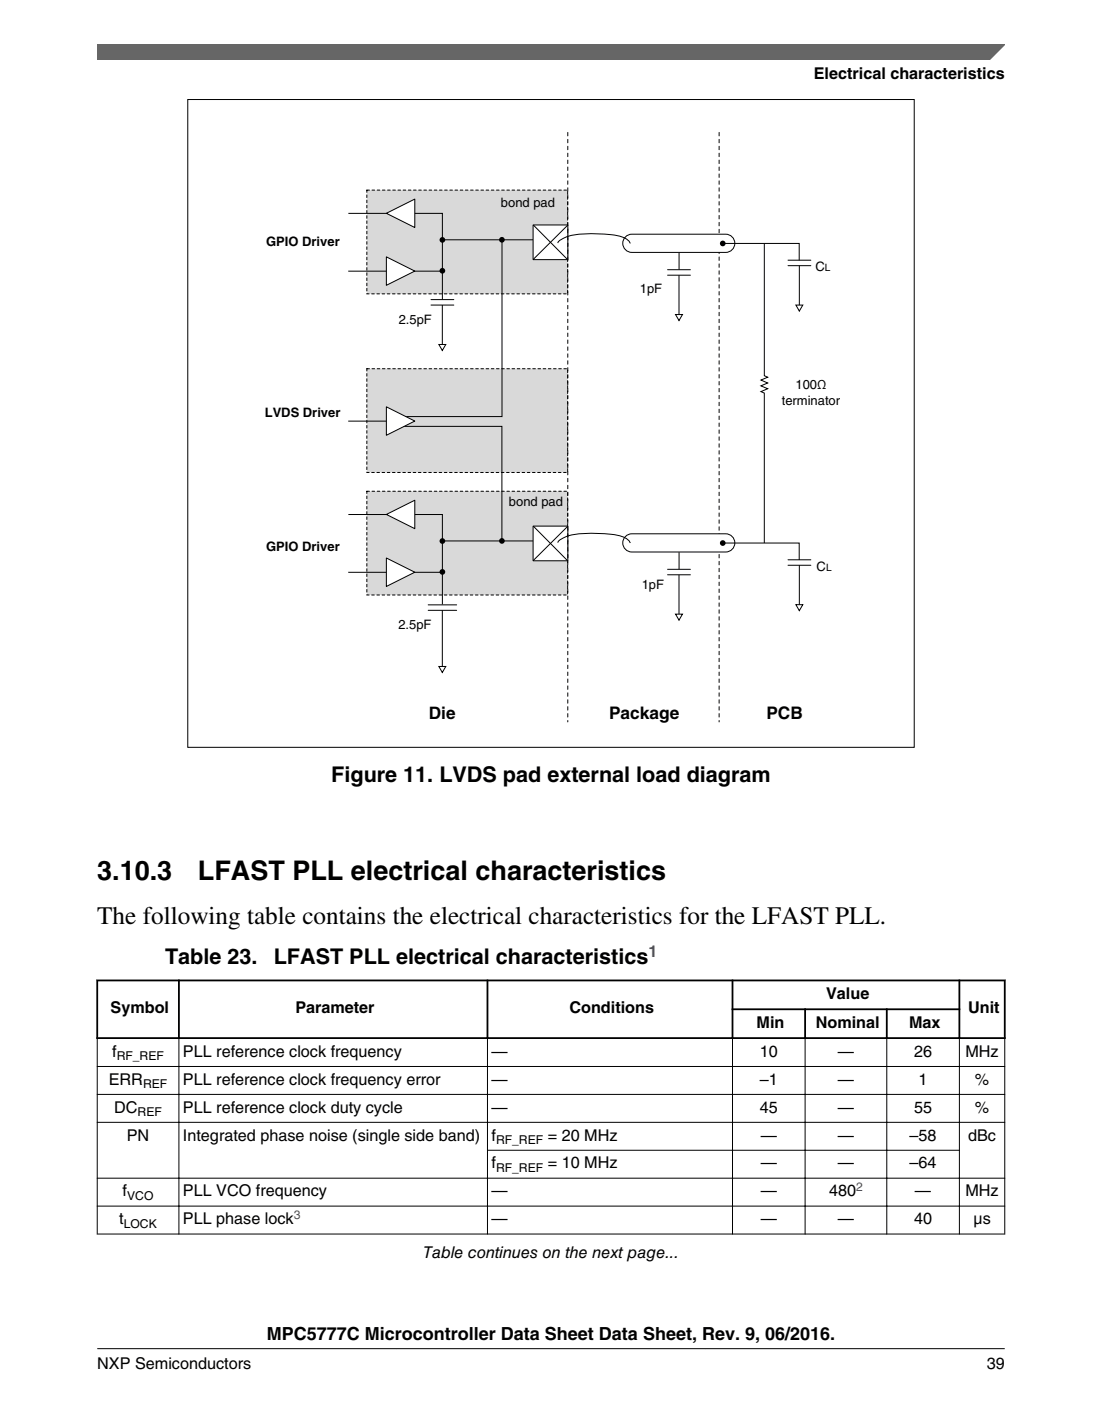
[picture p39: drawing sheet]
<svg xmlns="http://www.w3.org/2000/svg" width="216mm" height="274mm" viewBox="0 0 216 274" stroke-linecap="round" stroke-linejoin="round" font-family="sans-serif">
<defs><g id="words">
<g font-size="5.3">
<text x="19.1" y="172.3">3.10.3</text>
<text x="38.8" y="172.3">LFAST PLL electrical characteristics</text>
</g>
<text font-size="4.9" x="19" y="180.8">The following table contains the electrical characteristics for the LFAST PLL.</text>
<g font-size="4.2">
<text x="64.9" y="153">Figure 11. LVDS pad external load diagram</text>
<text x="32.3" y="188.8">Table 23.</text>
<text x="53.6" y="188.8">LFAST PLL electrical characteristics</text>
</g>
<text font-size="3.5" x="52.3" y="262.3">MPC5777C Microcontroller Data Sheet Data Sheet, Rev. 9, 06/2016.</text>
<g font-size="3.4">
<text x="84" y="140.7">Die</text>
<text x="119.3" y="140.7">Package</text>
<text x="150.2" y="140.8">PCB</text>
</g>
<g font-size="3.2">
<text x="159.4" y="15.5">Electrical characteristics</text>
<text x="161.9" y="195.6">Value</text>
<text x="21.7" y="198.4">Symbol</text>
<text x="57.9" y="198.4">Parameter</text>
<text x="111.6" y="198.4">Conditions</text>
<text x="148.2" y="201.3">Min</text>
<text x="159.8" y="201.3">Nominal</text>
<text x="178.1" y="201.3">Max</text>
<text x="189.7" y="198.4">Unit</text>
<text x="22" y="206.9">f</text>
<text x="35.8" y="206.9">PLL reference clock frequency</text>
<text x="96.3" y="206.9">—</text>
<text x="148.9" y="206.9">10</text>
<text x="164.1" y="206.9">—</text>
<text x="179.1" y="206.9">26</text>
<text x="189.1" y="206.9">MHz</text>
<text x="21.3" y="212.4">ERR</text>
<text x="35.8" y="212.4">PLL reference clock frequency error</text>
<text x="96.3" y="212.4">—</text>
<text x="148.9" y="212.4">–1</text>
<text x="164.1" y="212.4">—</text>
<text x="180" y="212.4">1</text>
<text x="191" y="212.4">%</text>
<text x="22.4" y="217.8">DC</text>
<text x="35.8" y="217.8">PLL reference clock duty cycle</text>
<text x="96.3" y="217.8">—</text>
<text x="148.9" y="217.8">45</text>
<text x="164.1" y="217.8">—</text>
<text x="179.1" y="217.8">55</text>
<text x="191" y="217.8">%</text>
<text x="24.8" y="223.3">PN</text>
<text x="35.8" y="223.3">Integrated phase noise (single side band)</text>
<text x="96.3" y="223.3">f</text>
<text x="107.3" y="223.3">= 20 MHz</text>
<text x="149" y="223.3">—</text>
<text x="164.1" y="223.3">—</text>
<text x="178.2" y="223.3">–58</text>
<text x="189.7" y="223.3">dBc</text>
<text x="96.3" y="228.8">f</text>
<text x="107.3" y="228.8">= 10 MHz</text>
<text x="149" y="228.8">—</text>
<text x="164.1" y="228.8">—</text>
<text x="178.2" y="228.8">–64</text>
<text x="23.4" y="239.7">t</text>
<text x="24" y="234.3">f</text>
<text x="35.8" y="234.3">PLL VCO frequency</text>
<text x="35.8" y="239.7">PLL phase lock</text>
<text x="96.3" y="234.3">—</text>
<text x="96.3" y="239.7">—</text>
<text x="149" y="234.3">—</text>
<text x="149" y="239.7">—</text>
<text x="162.4" y="234.3">480</text>
<text x="164.1" y="239.7">—</text>
<text x="179.1" y="239.7">40</text>
<text x="179.3" y="234.3">—</text>
<text x="189.1" y="234.3">MHz</text>
<text x="190.7" y="239.7">μs</text>
<text x="82.9" y="246.2">Table continues on the next page...</text>
<text x="19" y="268">NXP Semiconductors</text>
<text x="193.3" y="268">39</text>
</g>
<text font-size="3.2" fill="#00f" x="127" y="187.4">1</text>
<g font-size="2.5">
<text x="98.1" y="40.5">bond pad</text>
<text x="52.2" y="48.1">GPIO Driver</text>
<text x="159.8" y="53.1">C</text>
<text x="125.4" y="57.4">1pF</text>
<text x="78.1" y="63.4">2.5pF</text>
<text x="155.9" y="76.1">100Ω</text>
<text x="51.9" y="81.7">LVDS Driver</text>
<text x="153.2" y="79.3">terminator</text>
<text x="99.7" y="99.1">bond pad</text>
<text x="52.2" y="108">GPIO Driver</text>
<text x="160" y="111.8">C</text>
<text x="125.7" y="115.2">1pF</text>
<text x="78" y="123.2">2.5pF</text>
</g>
<g font-size="2.4">
<text x="22.9" y="207.5">RF_REF</text>
<text x="28" y="213">REF</text>
<text x="27" y="218.5">REF</text>
<text x="97.2" y="224">RF_REF</text>
<text x="97.2" y="229.4">RF_REF</text>
<text x="24.9" y="234.9">VCO</text>
<text x="24.3" y="240.4">LOCK</text>
</g>
<g font-size="2.4" fill="#00f">
<text x="167.7" y="233.2">2</text>
<text x="57.6" y="238.7">3</text>
</g>
<g font-size="2">
<text x="161.6" y="53.1">L</text>
<text x="161.8" y="111.8">L</text>
</g>
</g></defs>
<g fill="#d9d9d9" stroke="#000" stroke-width=".2" stroke-dasharray=".5 .5">
<path d="M71.9 72.2h39.3v20.3h-39.3z" fill-rule="evenodd"/>
<path d="M71.9 96.2h39.3v20.3h-39.3z" fill-rule="evenodd"/>
</g>
<path d="M68.2 112.1h18.5M68.3 100.7h18.4v17.7M86.7 105.9h17.8" fill="none" stroke="#000" stroke-width=".2"/>
<g fill="#fff" stroke="#000" stroke-width=".2">
<path d="M75.7 100.7l5.6-2.8v5.6z" fill-rule="evenodd"/>
<path d="M75.7 109.3l5.6 2.7-5.6 2.8z" fill-rule="evenodd"/>
</g>
<g fill="#000">
<circle cx="86.7" cy="112" r=".55"/>
<circle cx="86.7" cy="105.9" r=".55"/>
<circle cx="98.3" cy="105.9" r=".55"/>
</g>
<path d="M104.4 103h6.8v6.8h-6.8z" fill-rule="evenodd" fill="#fff" stroke="#000" stroke-width=".2"/>
<path d="M83.9 118.4h5.6M83.9 119.5h5.6M86.7 119.5v12.2M104.5 103l6.7 6.8M111.2 103.1l-6.7 6.6" fill="none" stroke="#000" stroke-width=".2"/>
<path d="M86 130.5h1.3l-.6 1.2z" fill-rule="evenodd" fill="#fff" stroke="#000" stroke-width=".2"/>
<path d="M71.9 37.2h39.3v20.3h-39.3z" fill-rule="evenodd" fill="#d9d9d9" stroke="#000" stroke-width=".2" stroke-dasharray=".5 .5"/>
<path d="M36.8 19.5h142.3v126.8h-142.3zM68.2 53.1h18.5M68.3 41.8h18.4v16.8M86.7 47h17.8" fill="none" stroke="#000" stroke-width=".2"/>
<g fill="#fff" stroke="#000" stroke-width=".2">
<path d="M75.7 41.8l5.6-2.8v5.6z" fill-rule="evenodd"/>
<path d="M75.7 50.3l5.6 2.8-5.6 2.8z" fill-rule="evenodd"/>
</g>
<g fill="#000">
<circle cx="86.7" cy="53" r=".55"/>
<circle cx="86.7" cy="47" r=".55"/>
<circle cx="98.3" cy="47" r=".55"/>
</g>
<path d="M98.4 46.9v34.7h-19.4" fill="none" stroke="#000" stroke-width=".2"/>
<path d="M104.4 44h6.8v6.8h-6.8z" fill-rule="evenodd" fill="#fff" stroke="#000" stroke-width=".2"/>
<path d="M84.4 58.7h4.5M84.4 59.7h4.5M86.7 59.7v9M104.5 44.1l6.7 6.7M111.2 44.1l-6.7 6.7" fill="none" stroke="#000" stroke-width=".2"/>
<path d="M86 67.5h1.3l-.6 1.1z" fill-rule="evenodd" fill="#fff" stroke="#000" stroke-width=".2"/>
<path d="M68.2 82.5h7.7M79 83.5h19.3v22.4" fill="none" stroke="#000" stroke-width=".2"/>
<path d="M75.7 79.7l5.6 2.7-5.6 2.8z" fill-rule="evenodd" fill="#fff" stroke="#000" stroke-width=".2"/>
<path d="M111.2 25.9v115.5M140.9 25.9v115.5" fill="none" stroke="#000" stroke-width=".2" stroke-dasharray=".7 .7"/>
<path d="M122.5 46.4l.8-.5h.5h18.4a1.78 1.78 0 0 1 1.8 1.7 1.78 1.78 0 0 1-1.8 1.8h-18.4a1.78 1.78 0 0 1-1.7-1.1 1.78 1.78 0 0 1 .4-1.9z" fill-rule="evenodd" fill="#fff" stroke="#000" stroke-width=".2"/>
<path d="M109.3 47.6a2.68 2.68 0 0 1 2.1-1.4 24.6 24.6 0 0 1 10.6 .3 2.07 2.07 0 0 1 1.5 1.2M133 53.9v8.9" fill="none" stroke="#000" stroke-width=".2"/>
<path d="M132.4 61.6h1.3l-.7 1.2z" fill-rule="evenodd" fill="#fff" stroke="#000" stroke-width=".2"/>
<path d="M154.4 50.9h4.5M154.4 52h4.5M156.6 52v8.9" fill="none" stroke="#000" stroke-width=".2"/>
<path d="M155.9 59.7h1.4l-.7 1.2z" fill-rule="evenodd" fill="#fff" stroke="#000" stroke-width=".2"/>
<path d="M130.8 52.8h4.5M130.8 53.9h4.5M133 49.5v3.3M141.8 47.7h14.8v3.3" fill="none" stroke="#000" stroke-width=".2"/>
<circle cx="141.6" cy="47.7" r=".55" fill="#000"/>
<path d="M122.5 105l.8-.4 .5-.1h18.4a1.78 1.78 0 0 1 1.8 1.8 1.78 1.78 0 0 1-1.8 1.8h-18.4a1.78 1.78 0 0 1-1.7-1.1 1.78 1.78 0 0 1 .4-2z" fill-rule="evenodd" fill="#fff" stroke="#000" stroke-width=".2"/>
<path d="M109.3 106.3a2.68 2.68 0 0 1 2.1-1.4 24.6 24.6 0 0 1 10.6 .2 2.07 2.07 0 0 1 1.5 1.2M133 112.6v8.9" fill="none" stroke="#000" stroke-width=".2"/>
<path d="M132.4 120.3h1.3l-.7 1.1z" fill-rule="evenodd" fill="#fff" stroke="#000" stroke-width=".2"/>
<path d="M154.4 109.6h4.5M154.4 110.7h4.5M156.6 110.7v8.9" fill="none" stroke="#000" stroke-width=".2"/>
<path d="M155.9 118.4h1.4l-.7 1.2z" fill-rule="evenodd" fill="#fff" stroke="#000" stroke-width=".2"/>
<path d="M149.7 47.7v25.9l.7 .3-1.3 .5 1.3 .6-1.3 .6 1.3 .5-1.3 .6 .6 .3v29.3M130.8 111.5h4.5M130.8 112.5h4.5M133 108.1v3.3M141.8 106.3h14.8v3.3" fill="none" stroke="#000" stroke-width=".2"/>
<circle cx="141.6" cy="106.3" r=".55" fill="#000"/>
<g fill="#fff">
<path d="M19 185.3h177.8v62.1h-177.8z" fill-rule="evenodd"/>
<path d="M19.2 192.2h15.7v10.9h-15.7z" fill-rule="evenodd"/>
<path d="M35.2 192.2h60.1v10.9h-60.1z" fill-rule="evenodd"/>
<path d="M95.7 192.2h47.6v10.9h-47.6z" fill-rule="evenodd"/>
<path d="M143.7 192.2h44.1v5.2h-44.1z" fill-rule="evenodd"/>
<path d="M188.1 192.2h8.6v10.9h-8.6z" fill-rule="evenodd"/>
<path d="M143.7 197.8h13.9v5.3h-13.9z" fill-rule="evenodd"/>
<path d="M157.9 197.8h15.7v5.3h-15.7z" fill-rule="evenodd"/>
<path d="M173.9 197.8h13.9v5.3h-13.9z" fill-rule="evenodd"/>
<path d="M19.1 203.4h15.9v5.3h-15.9z" fill-rule="evenodd"/>
<path d="M35.1 203.4h60.3v5.3h-60.3z" fill-rule="evenodd"/>
<path d="M95.6 203.4h47.8v5.3h-47.8z" fill-rule="evenodd"/>
<path d="M143.6 203.4h14v5.3h-14z" fill-rule="evenodd"/>
<path d="M157.8 203.4h15.8v5.3h-15.8z" fill-rule="evenodd"/>
<path d="M173.8 203.4h14.1v5.3h-14.1z" fill-rule="evenodd"/>
<path d="M188 203.4h8.8v5.3h-8.8z" fill-rule="evenodd"/>
<path d="M19.1 208.9h15.9v5.3h-15.9z" fill-rule="evenodd"/>
<path d="M35.1 208.9h60.3v5.3h-60.3z" fill-rule="evenodd"/>
<path d="M95.6 208.9h47.8v5.3h-47.8z" fill-rule="evenodd"/>
<path d="M143.6 208.9h14v5.3h-14z" fill-rule="evenodd"/>
<path d="M157.8 208.9h15.8v5.3h-15.8z" fill-rule="evenodd"/>
<path d="M173.8 208.9h14.1v5.3h-14.1z" fill-rule="evenodd"/>
<path d="M188 208.9h8.8v5.3h-8.8z" fill-rule="evenodd"/>
<path d="M19.1 214.4h15.9v5.3h-15.9z" fill-rule="evenodd"/>
<path d="M35.1 214.4h60.3v5.3h-60.3z" fill-rule="evenodd"/>
<path d="M95.6 214.4h47.8v5.3h-47.8z" fill-rule="evenodd"/>
<path d="M143.6 214.4h14v5.3h-14z" fill-rule="evenodd"/>
<path d="M157.8 214.4h15.8v5.3h-15.8z" fill-rule="evenodd"/>
<path d="M173.8 214.4h14.1v5.3h-14.1z" fill-rule="evenodd"/>
<path d="M188 214.4h8.8v5.3h-8.8z" fill-rule="evenodd"/>
<path d="M19.1 219.8h15.9v10.8h-15.9z" fill-rule="evenodd"/>
<path d="M35.1 219.8h60.3v10.8h-60.3z" fill-rule="evenodd"/>
<path d="M95.6 219.8h47.8v5.3h-47.8z" fill-rule="evenodd"/>
<path d="M143.6 219.8h14v5.3h-14z" fill-rule="evenodd"/>
<path d="M157.8 219.8h15.8v5.3h-15.8z" fill-rule="evenodd"/>
<path d="M173.8 219.8h14.1v5.3h-14.1z" fill-rule="evenodd"/>
<path d="M188 219.8h8.8v10.8h-8.8z" fill-rule="evenodd"/>
<path d="M95.6 225.3h47.8v5.3h-47.8z" fill-rule="evenodd"/>
<path d="M143.6 225.3h14v5.3h-14z" fill-rule="evenodd"/>
<path d="M157.8 225.3h15.8v5.3h-15.8z" fill-rule="evenodd"/>
<path d="M173.8 225.3h14.1v5.3h-14.1z" fill-rule="evenodd"/>
<path d="M19.1 230.8h15.9v5.3h-15.9z" fill-rule="evenodd"/>
<path d="M35.1 230.8h60.3v5.3h-60.3z" fill-rule="evenodd"/>
<path d="M95.6 230.8h47.8v5.3h-47.8z" fill-rule="evenodd"/>
<path d="M143.6 230.8h14v5.3h-14z" fill-rule="evenodd"/>
<path d="M157.8 230.8h15.8v5.3h-15.8z" fill-rule="evenodd"/>
<path d="M173.8 230.8h14.1v5.3h-14.1z" fill-rule="evenodd"/>
<path d="M188 230.8h8.8v5.3h-8.8z" fill-rule="evenodd"/>
<path d="M19.1 236.2h15.9v5.3h-15.9z" fill-rule="evenodd"/>
<path d="M35.1 236.2h60.3v5.3h-60.3z" fill-rule="evenodd"/>
<path d="M95.6 236.2h47.8v5.3h-47.8z" fill-rule="evenodd"/>
<path d="M143.6 236.2h14v5.3h-14z" fill-rule="evenodd"/>
<path d="M157.8 236.2h15.8v5.3h-15.8z" fill-rule="evenodd"/>
<path d="M173.8 236.2h14.1v5.3h-14.1z" fill-rule="evenodd"/>
<path d="M188 236.2h8.8v5.3h-8.8z" fill-rule="evenodd"/>
</g>
<path d="M18.9 192h178.1M19 191.8v11.6M35.1 191.8v11.6M95.5 191.8v11.6M143.3 197.6h44.8M143.5 191.8v11.6M157.7 197.4v6M173.7 197.4v6M188 191.8v11.6M196.8 191.8v11.6M18.9 203.3h178.1" fill="none" stroke="#000" stroke-width=".35"/>
<g fill="none" stroke="#000" stroke-width=".2">
<path d="M19 208.8h177.9M19 214.3h177.9M19 219.8h177.9M19 203.4v38.3M35.1 203.1v38.6M95.5 203.1v38.6M143.5 203.1v38.6M157.7 203.1v38.6M173.7 203.1v38.6M188 203.1v38.6M196.8 203.4v38.3M19 230.7h177.9"/>
<path d="M19 236.2h177.9M95.4 225.2h92.6M19 241.6h177.9"/>
</g>
<path d="M19 8.7h177.8l-5.6 3h-172.2z" fill="#666"/>
<path d="M19 11.7v-3h177.8l-3 3" fill="none" stroke="#666" stroke-width=".28"/>
<path d="M19 264.1h177.8" fill="none" stroke="#000" stroke-width=".2"/>
<use href="#words"/>
</svg>
